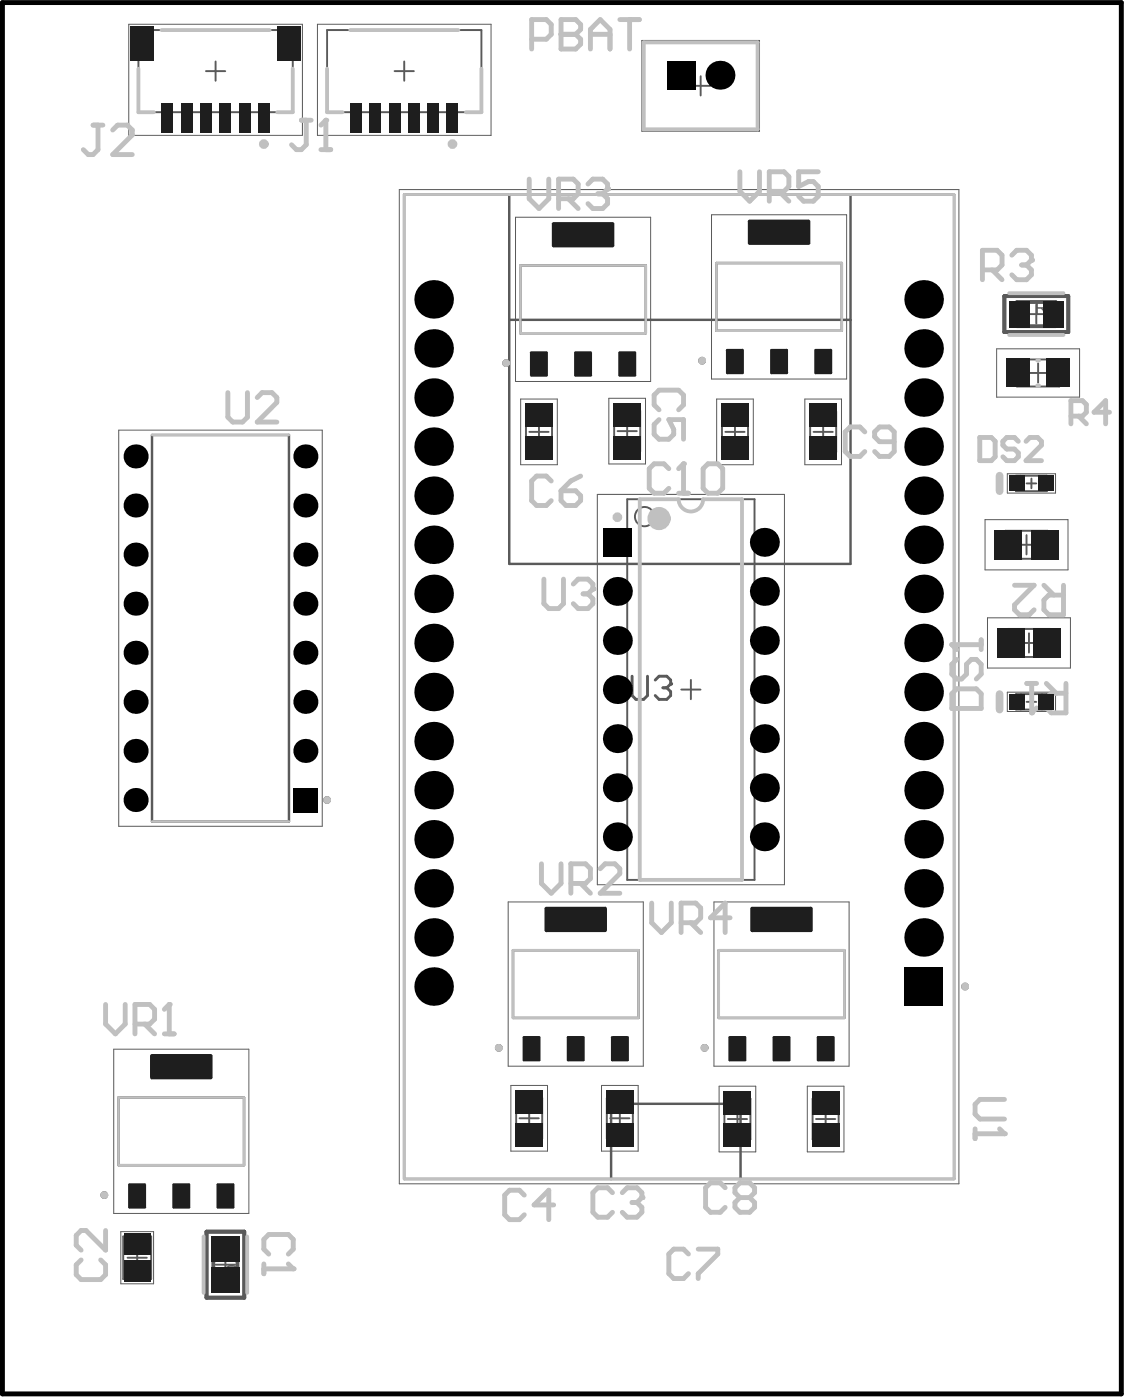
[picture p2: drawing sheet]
<svg xmlns="http://www.w3.org/2000/svg" width="194mm" height="241mm" viewBox="0 0 194 241" stroke-linecap="round" stroke-linejoin="round" font-family="sans-serif">
<g fill="none" stroke="#5a5a5a" stroke-width=".33">
<path d="M23.8 5.2h26.6v14.1h-26.6zM35.4 12.2h3.3M37.1 10.6v3.3M56.3 5.2h26.5v14.1h-26.5zM67.9 12.2h3.3M69.5 10.6v3.3M110.7 7.3h19.6v15h-19.6zM118.9 14.8h3.3M120.5 13.1v3.3M176.6 54.1h3.3M178.3 52.4v3.3M90.5 70.8h4.5v7h-4.5z"/>
<path d="M91.1 74.3h3.3M92.7 72.7v3.3M105.6 70.7h4.5v7h-4.5zM106.2 74.2h3.3M107.9 72.5v3.4M124.2 70.8h4.5v7h-4.5zM124.8 74.3h3.3M126.4 72.7v3.3M139.4 70.8h4.4v7h-4.4zM139.9 74.3h3.4M141.6 72.7v3.3M174.9 61.9h7.3v4.6h-7.3z"/>
<path d="M176.9 64.2h3.3M178.6 62.5v3.4M107.9 85.9h21.9v65.5h-21.9zM172.9 91.3h7.3v4.9h-7.3zM174.8 81.9h5.3v2.6h-5.3zM174.9 93.8h3.3M175.6 81.9v2.6M176.6 92.1v3.3M176.6 83.2h1.6M177.4 82.4v1.6M179.2 81.9v2.6M117.2 118.7h3.3"/>
<path d="M118.8 117v3.3M173.3 108.2h7.3v4.9h-7.3zM174.8 119.5h5.3v2.6h-5.3zM175.3 110.7h3.4M175.6 119.5v2.6M177 109v3.3M177.4 120v1.6M179.2 119.5v2.6M176.6 120.8h1.6M88.8 189h4.5v7h-4.5zM89.4 192.5h3.3M91 190.8v3.3"/>
<path d="M104.4 189h4.5v7h-4.5zM105 192.5h3.3M106.6 190.8v3.3M124.6 189.1h4.5v7h-4.5zM125.2 192.6h3.3M126.8 190.9v3.4M139.8 189.1h4.5v7h-4.5zM140.4 192.6h3.3M142 190.9v3.4M21.2 212.8h4.8v7.3h-4.8zM21.9 216.5h3.4M23.6 214.8v3.3"/>
<path d="M37.1 217.7h3.3M38.8 216v3.3"/>
<circle cx="110.9" cy="88.9" r="1.66"/>
</g>
<g fill="none" stroke="#5a5a5a" stroke-width=".17">
<path d="M22.2 4.2h29.8v19.1h-29.8zM54.6 4.2h29.9v19.1h-29.9zM110.4 7h20.2v15.6h-20.2zM68.7 32.6h96.2v171.1h-96.2zM88.7 37.4h23.2v28.3h-23.2zM122.4 37h23.2v28.2h-23.2zM20.4 74h35v68.2h-35zM89.6 68.7h6.3v11.3h-6.3zM104.7 68.5h6.3v11.4h-6.3zM123.3 68.7h6.3v11.3h-6.3zM138.4 68.7h6.3v11.3h-6.3zM171.4 60h14.3v8.3h-14.3z"/>
<path d="M102.7 85.1h32.2v67.2h-32.2zM169.4 89.4h14.3v8.7h-14.3zM173.3 81.5h8.3v3.4h-8.3zM169.9 106.3h14.2v8.7h-14.2zM173.3 119.1h8.3v3.4h-8.3zM87.4 155.2h23.3v28.3h-23.3zM122.8 155.2h23.3v28.3h-23.3zM19.6 180.6h23.2v28.2h-23.2zM87.9 186.8h6.3v11.3h-6.3zM103.5 186.8h6.3v11.3h-6.3zM123.7 186.9h6.3v11.3h-6.3zM138.9 186.9h6.3v11.3h-6.3z"/>
<path d="M20.8 212h5.6v9h-5.6z"/>
</g>
<g fill="none" stroke="#5a5a5a" stroke-width=".66">
<path d="M172.8 51h11v6.2h-11zM174.9 52h6.7v4.1h-6.7zM35.5 212h6.5v11.3h-6.5zM36.7 214.3h4.1v6.7h-4.1z"/>
<circle cx="87.1" cy="62.5" r=".33"/>
<circle cx="120.8" cy="62.1" r=".33"/>
<circle cx="56.3" cy="137.7" r=".33"/>
<circle cx="166" cy="169.8" r=".33"/>
<circle cx="85.8" cy="180.3" r=".33"/>
<circle cx="121.2" cy="180.3" r=".33"/>
<circle cx="17.9" cy="205.7" r=".33"/>
</g>
<path d="M69.5 33.5h94.6v169.4h-94.6zM87.6 33.5v63.6h58.7v-63.6M87.6 55h58.7M89.5 45.7h21.6v11.7h-21.6zM123.2 45.3h21.6v11.6h-21.6zM26.1 74.9h23.6v66.5h-23.6zM88.2 163.5h21.6v11.7h-21.6zM123.6 163.5h21.6v11.7h-21.6zM20.4 188.9h21.6v11.6h-21.6zM105.1 202.9v-12.9h22.3v12.9" fill="none" stroke="#5a5a5a" stroke-width=".42"/>
<g fill="#5a5a5a">
<path d="M39 217.9a1.19 1.19 0 0 1 1.9 .5 .83 .83 0 0 1-.4 1.1h-.2l-.1-.2a.67 .67 0 0 0 .5-.9 .67 .67 0 0 0-.9-.4 .69 .69 0 0 0-.8 .4 .69 .69 0 0 0 .2 .8l.3 .1-.1 .2a.93 .93 0 0 1-.4-1.6z"/>
<path d="M38.8 220.6h1.7l-.4-.5 .3-.1 .5 .6v.2h-2.1z"/>
<path d="M180.5 52a.57 .57 0 0 1 .8 .1 .57 .57 0 0 1 0 .8h-.1a.65 .65 0 0 1 .2 1 .65 .65 0 0 1-1-.2l-.1-.2h.2a.42 .42 0 0 0 .4 .4 .42 .42 0 0 0 .5-.4 .42 .42 0 0 0-.4-.5h-.2v-.2a.33 .33 0 0 0 .4-.2 .33 .33 0 0 0-.1-.4 .33 .33 0 0 0-.5 .1l-.1 .2h-.2z"/>
<path d="M178.5 52.2v.7h.6a.37 .37 0 0 0 .5-.3 .37 .37 0 0 0-.4-.4zM178.3 51.9h.9a.57 .57 0 0 1 .7 .5 .57 .57 0 0 1-.5 .6l.7 1.1h-.3l-.7-1h-.6v1h-.2z"/>
</g>
<path d="M108.7 116.4v3.3l.7 .7h1.3l.7-.7v-3.3M112.7 117l.7-.6h1.3l.7 .6v.7" fill="none" stroke="#5a5a5a" stroke-width=".5"/>
<circle cx="115.4" cy="117.7" r=".25" fill="#5a5a5a"/>
<path d="M114 118.4h.7M114.7 118.4l.7 .6v.7l-.7 .7h-1.3l-.7-.7M115.4 117.7l-.7 .7" fill="none" stroke="#5a5a5a" stroke-width=".5"/>
<path d="M.4 .4h192.5v239.5h-192.5z" fill="none" stroke="#000" stroke-width=".84"/>
<path d="M69.5 33.5h94.6v169.4h-94.6zM89.5 45.7h21.6v11.7h-21.6zM123.2 45.3h21.6v11.6h-21.6zM26.1 74.9h23.6M26.1 141.4h23.6M88.2 163.5h21.6v11.7h-21.6zM123.6 163.5h21.6v11.7h-21.6zM20.4 188.9h21.6v11.6h-21.6z" fill="none" stroke="#c0c0c0" stroke-width=".42"/>
<g fill="none" stroke="#c0c0c0" stroke-width=".66">
<path d="M23.8 11.8v7.5h2.7M27.8 5.2h18.6M50.4 11.8v7.5h-2.7M56.3 11.8v7.5h2.6M60.2 5.2h18.6M82.8 11.8v7.5h-2.6M110.7 7.3h19.6v15h-19.6zM173.6 50.5h9.3M173.6 57.7h9.3M178.4 62h.3M178.4 66.4h.3M116.7 85.9h-6.7v65.5h17.6v-65.5h-6.7"/>
<path d="M35 212.8v9.7M42.5 212.8v9.7"/>
</g>
<path d="M171.9 81.9v2.6M171.9 119.5v2.6" fill="none" stroke="#c0c0c0" stroke-width="1.3"/>
<path d="M168.5 75.3h2l.7 .7v2.6l-.7 .7h-2zM175.2 76l-.7-.7h-1.3l-.7 .7v.6l.7 .7h1.3l.7 .7v.6l-.7 .7h-1.3l-.7-.7M176.5 76l.7-.7h1.3l.6 .7v.6l-2.6 2.7h2.6M184.2 71.6h2l.7-.6v-1.4l-.7-.6h-2v3.9M185.5 71.6l1.4 1.3M190.8 71h-2.6l2-2v3.9M163.7 111h5.1M164.6 118.6h3.3l.9 .8v2.5h-5.1v-2.5zM164.6 113.5l-.9 .8v1.7l.9 .9h.8l.8-.9v-1.7l.9-.8h.8l.9 .8v1.7l-.9 .9M168.8 110.1v1.7" fill="none" stroke="#c0c0c0" stroke-width=".84"/>
<circle cx="163.7" cy="111" r=".42" fill="#c0c0c0"/>
<g fill="none" stroke="#c0c0c0" stroke-width=".84">
<path d="M91 30.8v3.4l1.7 1.7 1.7-1.7v-3.4M96.1 34.2h2.5l.9-.8v-1.7l-.9-.9h-2.5v5.1M97.8 34.2l1.7 1.7M101.1 31.7l.9-.9h1.7l.8 .9v.8M127.3 29.6v3.3l1.7 1.7 1.6-1.7v-3.3M132.3 32.9h2.6l.8-.8v-1.7l-.8-.8h-2.6v5M134 32.9l1.7 1.7M140.7 29.6h-3.3v2.5l1.7-.9h.8l.8 .9v1.7l-.8 .8h-1.7l-.8-.8M163.7 111l.9 .8M112.1 155.4v3.4l1.7 1.7 1.7-1.7v-3.4M117.2 158.8h2.5l.8-.8v-1.7l-.8-.9h-2.5v5.1M118.8 158.8l1.7 1.7"/>
<path d="M125.6 158h-3.4l2.5-2.6v5.1"/>
</g>
<circle cx="104.5" cy="32.5" r=".42" fill="#c0c0c0"/>
<path d="M102.8 33.4h.9M103.7 33.4l.8 .8v.8l-.8 .9h-1.7l-.9-.9M104.5 32.5l-.8 .9M93.1 148.7v3.3l1.7 1.7 1.7-1.7v-3.3M98.2 152h2.5l.9-.8v-1.7l-.9-.8h-2.5v5M99.9 152l1.7 1.7M103.2 149.5l.9-.8h1.7l.8 .8v.9l-3.4 3.3h3.4M18.2 172.9v3.3l1.6 1.7 1.7-1.7v-3.3M23.2 176.2h2.5l.9-.8v-1.7l-.9-.8h-2.5v5M24.9 176.2l1.7 1.7M28.3 177.9h1.7M29.1 172.9v5" fill="none" stroke="#c0c0c0" stroke-width=".84"/>
<circle cx="29.1" cy="172.9" r=".42" fill="#c0c0c0"/>
<path d="M93.6 99.7v4.2l.8 .8h1.7l.8-.8v-4.2M98.6 100.5l.9-.8h1.6l.9 .8v.9M29.1 172.9l-.8 .8" fill="none" stroke="#c0c0c0" stroke-width=".84"/>
<circle cx="102" cy="101.4" r=".42" fill="#c0c0c0"/>
<path d="M39.2 67.6v4.2l.8 .8h1.7l.9-.8v-4.2M44.2 68.4l.9-.8h1.7l.8 .8v.9l-3.4 3.3h3.4M100.3 102.2h.8M101.1 102.2l.9 .9v.8l-.9 .8h-1.6l-.9-.8M102 101.4l-.9 .8M167.7 194.3v1.7M167.7 195.1h5.1M172.8 189.2h-4.2l-.9 .9v1.6l.9 .9h4.2" fill="none" stroke="#c0c0c0" stroke-width=".84"/>
<circle cx="172.8" cy="195.1" r=".42" fill="#c0c0c0"/>
<path d="M169 46.5h2.5l.9-.9v-1.7l-.9-.8h-2.5v5M170.7 46.5l1.7 1.6M174 43.9l.9-.8h1.7l.8 .8v.9M171.9 194.3l.9 .8" fill="none" stroke="#c0c0c0" stroke-width=".84"/>
<circle cx="177.4" cy="44.8" r=".42" fill="#c0c0c0"/>
<path d="M175.7 45.6h.9M176.6 45.6l.8 .9v.8l-.8 .8h-1.7l-.9-.8M177.4 44.8l-.8 .8M174.5 100.7h3.4l-3.4 3.4v.8l.9 .9h1.6l.9-.9M176.6 117.6h1.7M177.5 117.6v5.1M179.6 100.7l1.7 1.7M180 117.6l1.7 1.7M182.9 100.7v5.1h-2.5l-.8-.9v-1.6l.8-.9h2.5M183.4 117.6v5.1h-2.6l-.8-.9v-1.6l.8-.9h2.6" fill="none" stroke="#c0c0c0" stroke-width=".84"/>
<circle cx="177.5" cy="122.7" r=".42" fill="#c0c0c0"/>
<path d="M91.4 6.8h2.6l.8-.9v-1.7l-.8-.8h-2.6v5M96.5 3.4v5h2.5l.9-.8v-.8l-.9-.9h-2.5M178.3 121.8l-.8 .9" fill="none" stroke="#c0c0c0" stroke-width=".84"/>
<circle cx="96.5" cy="5.9" r=".42" fill="#c0c0c0"/>
<path d="M96.5 3.4h2.5l.9 .8v.9l-.9 .8h-2.5M101.6 5.9h3.3M101.6 8.4v-3.3l1.6-1.7 1.7 1.7v3.3M106.6 3.4h3.4M108.3 3.4v5M16 21.5h1.7M16.9 21.5v4.3l-.9 .8h-.8l-.9-.8M19.4 22.4l.8-.9h1.7l.9 .9v.8l-3.4 3.4h3.4M51.8 20.7h1.7M52.7 20.7v4.2l-.9 .9h-.8l-.9-.9M55.2 25.8h1.7M56 20.7v5.1" fill="none" stroke="#c0c0c0" stroke-width=".84"/>
<circle cx="56" cy="20.7" r=".42" fill="#c0c0c0"/>
<path d="M56 20.7l-.8 .8M117.6 79.8v5.1M115 80.7l-.8-.9h-1.7l-.8 .9v3.3l.8 .9h1.7l.8-.9M116.7 84.9h1.7" fill="none" stroke="#c0c0c0" stroke-width=".84"/>
<circle cx="117.6" cy="79.8" r=".42" fill="#c0c0c0"/>
<g fill="none" stroke="#c0c0c0" stroke-width=".84">
<path d="M113.4 70.5l-.9-.8v-1.7l.9-.8h3.3l.9 .8v1.7l-.9 .8M113.4 72.2l-.9 .9v1.7l.9 .8h1.6l.9-.8v-.9l-.9-1.7h2.6v3.4M117.6 79.8l-.9 .9M121.8 79.8h1.7l.8 .9v3.3l-.8 .9h-1.7l-.9-.9v-3.3zM148.8 74.3l-.9-.8h-1.7l-.8 .8v3.4l.8 .9h1.7l.9-.9M153.8 76h-2.5l-.9-.8v-.9l.9-.8h1.7l.8 .8v3.4l-.8 .9h-1.7l-.9-.9M94.8 82.8l-.8-.9h-1.7l-.9 .9v3.4l.9 .8h1.7l.8-.8M96.5 84.5h2.5l.9 .8v.9l-.9 .8h-1.7l-.8-.8zM99.9 81.9l-1.7 .9-1.7 1.7M90.2 205.7l-.9-.9h-1.6l-.9 .9v3.4l.9 .8h1.6l.9-.8M95.2 207.4h-3.3l2.5-2.6v5.1M105.4 205.3l-.9-.9h-1.7l-.8 .9v3.3l.8 .9h1.7l.9-.9"/>
<path d="M107 205.3l.9-.9h1.7l.8 .9v.8M118.4 215.8l-.8-.8h-1.7l-.9 .8v3.4l.9 .8h1.7l.8-.8M120.1 215h3.4v.8l-3.4 3.4v.8M124.7 204.4l-.8-.8h-1.7l-.8 .8v3.4l.8 .8h1.7l.8-.8M127.3 206.1l-.9-.8v-.9l.9-.8h1.7l.8 .8v.9l-.8 .8M127.3 206.1l-.9 .9v.8l.9 .8h1.7l.8-.8v-.8l-.8-.9M127.3 206.1h1.7"/>
</g>
<circle cx="110.4" cy="206.1" r=".42" fill="#c0c0c0"/>
<path d="M14 216.8l-.9 .9v1.7l.9 .8h3.3l.9-.8v-1.7l-.9-.9M18.2 211.8v3.4l-3.4-3.4h-.8l-.9 .8v1.7l.9 .9M45.4 217.5v1.7M45.4 218.4h5M46.2 215.8l-.8-.8v-1.7l.8-.8h3.4l.8 .8v1.7l-.8 .8M108.7 207h.9M109.6 207l.8 .8v.8l-.8 .9h-1.7l-.9-.9M110.4 206.1l-.8 .9" fill="none" stroke="#c0c0c0" stroke-width=".84"/>
<circle cx="50.4" cy="218.4" r=".42" fill="#c0c0c0"/>
<path d="M49.6 217.5l.8 .9" fill="none" stroke="#c0c0c0" stroke-width=".84"/>
<g fill="none" stroke="#c0c0c0" stroke-width=".66">
<path d="M116.7 85.9a2.11 2.11 0 0 0 2.1 2.1 2.11 2.11 0 0 0 2.1-2.1"/>
<circle cx="87.1" cy="62.5" r=".33"/>
<circle cx="120.8" cy="62.1" r=".33"/>
<circle cx="56.3" cy="137.7" r=".33"/>
<circle cx="166" cy="169.8" r=".33"/>
<circle cx="85.8" cy="180.3" r=".33"/>
<circle cx="121.2" cy="180.3" r=".33"/>
<circle cx="17.9" cy="205.7" r=".33"/>
</g>
<g fill="none" stroke="#c0c0c0" stroke-width=".83">
<circle cx="45.4" cy="24.8" r=".42"/>
<circle cx="77.8" cy="24.8" r=".42"/>
<circle cx="106.2" cy="89" r=".42"/>
</g>
<circle cx="113.4" cy="89.2" r="1" fill="none" stroke="#c0c0c0" stroke-width="2"/>
<g fill="#000">
<circle cx="123.8" cy="12.9" r="2.49"/>
<circle cx="74.6" cy="51.5" r="3.3"/>
<circle cx="74.6" cy="60" r="3.3"/>
<circle cx="158.9" cy="60" r="3.3"/>
<circle cx="158.9" cy="51.5" r="3.3"/>
<circle cx="23.3" cy="78.6" r="2.07"/>
<circle cx="52.5" cy="78.6" r="2.07"/>
<circle cx="74.6" cy="76.9" r="3.3"/>
<circle cx="74.6" cy="68.4" r="3.3"/>
<circle cx="158.9" cy="76.9" r="3.3"/>
<circle cx="158.9" cy="68.4" r="3.3"/>
<circle cx="23.3" cy="95.4" r="2.07"/>
<circle cx="23.3" cy="87" r="2.07"/>
<circle cx="52.5" cy="87" r="2.07"/>
<circle cx="52.5" cy="95.4" r="2.07"/>
<circle cx="74.6" cy="93.8" r="3.3"/>
<circle cx="74.6" cy="85.3" r="3.3"/>
<circle cx="131.5" cy="93.3" r="2.49"/>
<circle cx="158.9" cy="85.3" r="3.3"/>
<circle cx="158.9" cy="93.8" r="3.3"/>
<circle cx="23.3" cy="112.3" r="2.07"/>
<circle cx="23.3" cy="103.9" r="2.07"/>
<circle cx="52.5" cy="112.3" r="2.07"/>
<circle cx="52.5" cy="103.9" r="2.07"/>
<circle cx="74.6" cy="110.7" r="3.3"/>
<circle cx="74.6" cy="102.2" r="3.3"/>
<circle cx="74.6" cy="119.1" r="3.3"/>
<circle cx="106.2" cy="110.2" r="2.49"/>
<circle cx="106.2" cy="101.8" r="2.49"/>
<circle cx="106.2" cy="118.7" r="2.49"/>
<circle cx="131.5" cy="101.8" r="2.49"/>
<circle cx="131.5" cy="110.2" r="2.49"/>
<circle cx="131.5" cy="118.7" r="2.49"/>
<circle cx="158.9" cy="110.7" r="3.3"/>
<circle cx="158.9" cy="119.1" r="3.3"/>
<circle cx="158.9" cy="102.2" r="3.3"/>
<circle cx="23.3" cy="137.7" r="2.07"/>
<circle cx="23.3" cy="129.2" r="2.07"/>
<circle cx="23.3" cy="120.8" r="2.07"/>
<circle cx="52.5" cy="129.2" r="2.07"/>
<circle cx="52.5" cy="120.8" r="2.07"/>
<circle cx="74.6" cy="127.5" r="3.3"/>
<circle cx="74.6" cy="136" r="3.3"/>
<circle cx="106.2" cy="135.6" r="2.49"/>
<circle cx="106.2" cy="127.1" r="2.49"/>
<circle cx="131.5" cy="135.6" r="2.49"/>
<circle cx="131.5" cy="127.1" r="2.49"/>
<circle cx="158.9" cy="127.5" r="3.3"/>
<circle cx="158.9" cy="136" r="3.3"/>
<circle cx="74.6" cy="152.9" r="3.3"/>
<circle cx="74.6" cy="144.4" r="3.3"/>
<circle cx="106.2" cy="144" r="2.49"/>
<circle cx="131.5" cy="144" r="2.49"/>
<circle cx="158.9" cy="152.9" r="3.3"/>
<circle cx="158.9" cy="144.4" r="3.3"/>
<circle cx="74.6" cy="169.8" r="3.3"/>
<circle cx="74.6" cy="161.3" r="3.3"/>
<circle cx="158.9" cy="161.3" r="3.3"/>
</g>
<g fill="#000">
<path d="M114.7 10.5h5v4.9h-5z" fill-rule="evenodd"/>
<path d="M103.7 90.8h5v5h-5z" fill-rule="evenodd"/>
<path d="M50.5 135.6h4.1v4.2h-4.1z" fill-rule="evenodd"/>
<path d="M155.6 166.5h6.6v6.6h-6.6z" fill-rule="evenodd"/>
</g>
<g fill="#1e1e1e">
<path d="M60.2 17.8h2v5.2h-2z" fill-rule="evenodd"/>
<path d="M63.6 17.8h2v5.2h-2z" fill-rule="evenodd"/>
<path d="M66.9 17.8h2v5.2h-2z" fill-rule="evenodd"/>
<path d="M70.2 17.8h2v5.2h-2z" fill-rule="evenodd"/>
<path d="M73.5 17.8h2v5.2h-2z" fill-rule="evenodd"/>
<path d="M76.8 17.8h2v5.2h-2z" fill-rule="evenodd"/>
<path d="M27.8 17.8h2v5.2h-2z" fill-rule="evenodd"/>
<path d="M31.1 17.8h2v5.2h-2z" fill-rule="evenodd"/>
<path d="M34.4 17.8h2v5.2h-2z" fill-rule="evenodd"/>
<path d="M47.7 4.5h4v6h-4z" fill-rule="evenodd"/>
<path d="M22.5 4.5h4v6h-4z" fill-rule="evenodd"/>
<path d="M37.7 17.8h2v5.2h-2z" fill-rule="evenodd"/>
<path d="M41.1 17.8h2v5.2h-2z" fill-rule="evenodd"/>
<path d="M44.4 17.8h2v5.2h-2z" fill-rule="evenodd"/>
<path d="M171.1 91.2h4.6v5.1h-4.6z" fill-rule="evenodd"/>
<path d="M177.4 91.2h4.6v5.1h-4.6z" fill-rule="evenodd"/>
<path d="M171.5 108.1h4.7v5.1h-4.7z" fill-rule="evenodd"/>
<path d="M177.8 108.1h4.7v5.1h-4.7z" fill-rule="evenodd"/>
<path d="M173.1 61.7h4v5h-4z" fill-rule="evenodd"/>
<path d="M180.1 61.7h3.9v5h-3.9z" fill-rule="evenodd"/>
<path d="M173.6 81.9h2.7v2.6h-2.7z" fill-rule="evenodd"/>
<path d="M178.6 81.9h2.6v2.6h-2.6z" fill-rule="evenodd"/>
<path d="M173.6 119.5h2.7v2.6h-2.7z" fill-rule="evenodd"/>
<path d="M178.6 119.5h2.6v2.6h-2.6z" fill-rule="evenodd"/>
<path d="M22.3 203.7h2.6l.2 .2v3.9l-.2 .2h-2.6l-.3-.2v-3.9z" fill-rule="evenodd"/>
<path d="M29.6 203.9l.3-.2h2.6l.2 .2v3.9l-.2 .2h-2.6l-.3-.2z" fill-rule="evenodd"/>
<path d="M37.2 203.9l.3-.2h2.6l.2 .2v3.9l-.2 .2h-2.6l-.3-.2z" fill-rule="evenodd"/>
<path d="M26.1 181.4h10.1l.4 .3v3.7l-.4 .4h-10.1l-.3-.4v-3.7z" fill-rule="evenodd"/>
<path d="M21.4 212.3h4.4v3.7h-4.4z" fill-rule="evenodd"/>
<path d="M21.4 217h4.4v3.6h-4.4z" fill-rule="evenodd"/>
<path d="M36.4 218.2h4.8v4.3h-4.8z" fill-rule="evenodd"/>
<path d="M36.4 212.8h4.8v4.3h-4.8z" fill-rule="evenodd"/>
<path d="M125.5 178.3h2.6l.3 .2v3.9l-.3 .3h-2.6l-.2-.3v-3.9z" fill-rule="evenodd"/>
<path d="M133.1 178.3h2.6l.3 .2v3.9l-.3 .3h-2.6l-.2-.3v-3.9z" fill-rule="evenodd"/>
<path d="M140.7 178.3h2.6l.3 .2v3.9l-.3 .3h-2.6l-.2-.3v-3.9z" fill-rule="evenodd"/>
<path d="M129.4 156.1h10.1l.3 .3v3.7l-.3 .3h-10.1l-.3-.3v-3.7z" fill-rule="evenodd"/>
<path d="M90.1 178.3h2.6l.3 .2v3.9l-.3 .3h-2.6l-.2-.3v-3.9z" fill-rule="evenodd"/>
<path d="M97.7 178.3h2.6l.3 .2v3.9l-.3 .3h-2.6l-.2-.3v-3.9z" fill-rule="evenodd"/>
<path d="M105.3 178.3h2.6l.3 .2v3.9l-.3 .3h-2.6l-.2-.3v-3.9z" fill-rule="evenodd"/>
<path d="M94 156.1h10.1l.3 .3v3.7l-.3 .3h-10.1l-.3-.3v-3.7z" fill-rule="evenodd"/>
<path d="M124.5 187.8h4.7v4h-4.7z" fill-rule="evenodd"/>
<path d="M124.5 193.4h4.7v4h-4.7z" fill-rule="evenodd"/>
<path d="M139.7 187.8h4.6v4h-4.6z" fill-rule="evenodd"/>
<path d="M139.7 193.4h4.6v4h-4.6z" fill-rule="evenodd"/>
<path d="M88.7 187.6h4.6v4h-4.6z" fill-rule="evenodd"/>
<path d="M88.7 193.3h4.6v4h-4.6z" fill-rule="evenodd"/>
<path d="M104.3 187.6h4.6v4h-4.6z" fill-rule="evenodd"/>
<path d="M104.3 193.3h4.6v4h-4.6z" fill-rule="evenodd"/>
<path d="M125.1 60h2.6l.3 .3v3.9l-.3 .2h-2.6l-.2-.2v-3.9z" fill-rule="evenodd"/>
<path d="M132.5 60.3l.2-.3h2.6l.3 .3v3.9l-.3 .2h-2.6l-.2-.2z" fill-rule="evenodd"/>
<path d="M140.1 60.3l.2-.3h2.6l.3 .3v3.9l-.3 .2h-2.6l-.2-.2z" fill-rule="evenodd"/>
<path d="M129 37.8h10.1l.3 .3v3.7l-.3 .4h-10.1l-.4-.4v-3.7z" fill-rule="evenodd"/>
<path d="M91.4 60.5h2.6l.2 .2v3.9l-.2 .2h-2.6l-.2-.2v-3.9z" fill-rule="evenodd"/>
<path d="M98.8 60.7l.2-.2h2.6l.2 .2v3.9l-.2 .2h-2.6l-.2-.2z" fill-rule="evenodd"/>
<path d="M106.4 60.7l.2-.2h2.6l.2 .2v3.9l-.2 .2h-2.6l-.2-.2z" fill-rule="evenodd"/>
<path d="M95.2 38.2h10.1l.4 .3v3.7l-.4 .4h-10.1l-.3-.4v-3.7z" fill-rule="evenodd"/>
<path d="M124.1 69.5h4.6v4h-4.6z" fill-rule="evenodd"/>
<path d="M124.1 75.2h4.6v4h-4.6z" fill-rule="evenodd"/>
<path d="M139.3 69.5h4.6v4h-4.6z" fill-rule="evenodd"/>
<path d="M139.3 75.2h4.6v4h-4.6z" fill-rule="evenodd"/>
<path d="M90.4 69.5h4.6v4h-4.6z" fill-rule="evenodd"/>
<path d="M90.4 75.2h4.6v4h-4.6z" fill-rule="evenodd"/>
<path d="M105.6 69.4h4.6v4h-4.6z" fill-rule="evenodd"/>
<path d="M105.6 75h4.6v4h-4.6z" fill-rule="evenodd"/>
<path d="M179.4 51.8h3.5v4.5h-3.5z" fill-rule="evenodd"/>
<path d="M173.6 51.8h3.5v4.5h-3.5z" fill-rule="evenodd"/>
</g>
<g fill="#1e1e1e">
<path d="M24.9 203.7v.2zM24.9 203.7l.2 .2h-.2z"/>
<path d="M22 203.9h.3zM22.1 203.7h.2v.2h-.3z"/>
<path d="M22.3 207.8v.2zM22 207.8h.3v.2z"/>
<path d="M24.9 207.8h.2zM24.9 207.8h.2l-.2 .2z"/>
<path d="M32.5 203.7v.2zM32.5 203.7l.2 .2h-.2z"/>
<path d="M29.6 203.9h.3zM29.7 203.7h.2v.2h-.3z"/>
<path d="M29.9 207.8v.2zM29.6 207.8h.3v.2z"/>
<path d="M32.5 207.8h.2zM32.5 207.8h.2l-.2 .2z"/>
<path d="M40.1 203.7v.2zM40.1 203.7l.2 .2h-.2z"/>
<path d="M37.2 203.9h.3zM37.3 203.7h.2v.2h-.3z"/>
<path d="M37.5 207.8v.2zM37.2 207.8h.3v.2z"/>
<path d="M40.1 207.8h.2zM40.1 207.8h.2l-.2 .2z"/>
<path d="M36.2 181.4v.3zM36.2 181.4l.4 .3h-.4z"/>
<path d="M25.8 181.7h.3zM26 181.4h.1v.3h-.3z"/>
<path d="M26.1 185.4v.4zM25.8 185.4h.3v.4z"/>
<path d="M36.2 185.4h.4zM36.2 185.4h.4l-.4 .4z"/>
<path d="M128.1 178.3v.2zM128.1 178.3l.3 .2h-.3z"/>
<path d="M125.3 178.5h.2zM125.4 178.4l.1-.1v.2h-.2z"/>
<path d="M125.5 182.4v.3zM125.3 182.4h.2v.3z"/>
<path d="M128.1 182.4h.3zM128.1 182.4h.3l-.3 .3z"/>
<path d="M135.7 178.3v.2zM135.7 178.3l.3 .2h-.3z"/>
<path d="M132.9 178.5h.2zM133 178.4l.1-.1v.2h-.2z"/>
<path d="M133.1 182.4v.3zM132.9 182.4h.2v.3z"/>
<path d="M135.7 182.4h.3zM135.7 182.4h.3l-.3 .3z"/>
<path d="M143.3 178.3v.2zM143.3 178.3l.3 .2h-.3z"/>
<path d="M140.5 178.5h.2zM140.6 178.4l.1-.1v.2h-.2z"/>
<path d="M140.7 182.4v.3zM140.5 182.4h.2v.3z"/>
<path d="M143.3 182.4h.3zM143.3 182.4h.3l-.3 .3z"/>
<path d="M139.5 156.1v.3zM139.5 156.1l.3 .3h-.3z"/>
<path d="M129.1 156.4h.3zM129.2 156.1h.2v.3h-.3z"/>
<path d="M129.4 160.1v.3zM129.1 160.1h.3v.3z"/>
<path d="M139.5 160.1h.3zM139.5 160.1h.3l-.3 .3z"/>
<path d="M92.7 178.3v.2zM92.7 178.3l.3 .2h-.3z"/>
<path d="M89.9 178.5h.2zM90 178.4l.1-.1v.2h-.2z"/>
<path d="M90.1 182.4v.3zM89.9 182.4h.2v.3z"/>
<path d="M92.7 182.4h.3zM92.7 182.4h.3l-.3 .3z"/>
<path d="M100.3 178.3v.2zM100.3 178.3l.3 .2h-.3z"/>
<path d="M97.5 178.5h.2zM97.6 178.4l.1-.1v.2h-.2z"/>
<path d="M97.7 182.4v.3zM97.5 182.4h.2v.3z"/>
<path d="M100.3 182.4h.3zM100.3 182.4h.3l-.3 .3z"/>
<path d="M107.9 178.3v.2zM107.9 178.3l.3 .2h-.3z"/>
<path d="M105.1 178.5h.2zM105.2 178.4l.1-.1v.2h-.2z"/>
<path d="M105.3 182.4v.3zM105.1 182.4h.2v.3z"/>
<path d="M107.9 182.4h.3zM107.9 182.4h.3l-.3 .3z"/>
<path d="M104.1 156.1v.3zM104.1 156.1l.3 .3h-.3z"/>
<path d="M93.7 156.4h.3zM93.8 156.1h.2v.3h-.3z"/>
<path d="M94 160.1v.3zM93.7 160.1h.3v.3z"/>
<path d="M104.1 160.1h.3zM104.1 160.1h.3l-.3 .3z"/>
<path d="M127.7 60v.3zM127.7 60l.3 .3h-.3z"/>
<path d="M124.9 60.3h.2zM124.9 60.1l.2-.1v.3h-.2z"/>
<path d="M125.1 64.2v.2zM124.9 64.2h.2v.2z"/>
<path d="M127.7 64.2h.3zM127.7 64.2h.3l-.3 .2z"/>
<path d="M135.3 60v.3zM135.3 60l.3 .3h-.3z"/>
<path d="M132.5 60.3h.2zM132.5 60.1l.2-.1v.3h-.2z"/>
<path d="M132.7 64.2v.2zM132.5 64.2h.2v.2z"/>
<path d="M135.3 64.2h.3zM135.3 64.2h.3l-.3 .2z"/>
<path d="M142.9 60v.3zM142.9 60l.3 .3h-.3z"/>
<path d="M140.1 60.3h.2zM140.1 60.1l.2-.1v.3h-.2z"/>
<path d="M140.3 64.2v.2zM140.1 64.2h.2v.2z"/>
<path d="M142.9 64.2h.3zM142.9 64.2h.3l-.3 .2z"/>
<path d="M139.1 37.8v.3zM139.1 37.8l.3 .3h-.3z"/>
<path d="M128.6 38.1h.4zM128.8 37.8h.2v.3h-.4z"/>
<path d="M129 41.8v.4zM128.6 41.8h.4v.4z"/>
<path d="M139.1 41.8h.3zM139.1 41.8h.3l-.3 .4z"/>
<path d="M94 60.5v.2zM94 60.5l.2 .2h-.2z"/>
<path d="M91.2 60.7h.2zM91.2 60.5h.2v.2h-.2z"/>
<path d="M91.4 64.6v.2zM91.2 64.6h.2v.2z"/>
<path d="M94 64.6h.2zM94 64.6h.2l-.2 .2z"/>
<path d="M101.6 60.5v.2zM101.6 60.5l.2 .2h-.2z"/>
<path d="M98.8 60.7h.2zM98.8 60.5h.2v.2h-.2z"/>
<path d="M99 64.6v.2zM98.8 64.6h.2v.2z"/>
<path d="M101.6 64.6h.2zM101.6 64.6h.2l-.2 .2z"/>
<path d="M109.2 60.5v.2zM109.2 60.5l.2 .2h-.2z"/>
<path d="M106.4 60.7h.2zM106.4 60.5h.2v.2h-.2z"/>
<path d="M106.6 64.6v.2zM106.4 64.6h.2v.2z"/>
<path d="M109.2 64.6h.2zM109.2 64.6h.2l-.2 .2z"/>
<path d="M105.3 38.2v.3zM105.3 38.2l.4 .3h-.4z"/>
<path d="M94.9 38.5h.3zM95.1 38.3l.1-.1v.3h-.3z"/>
<path d="M95.2 42.2v.4zM94.9 42.2h.3v.4z"/>
<path d="M105.3 42.2h.4zM105.3 42.2h.4l-.4 .4z"/>
</g>
</svg>
